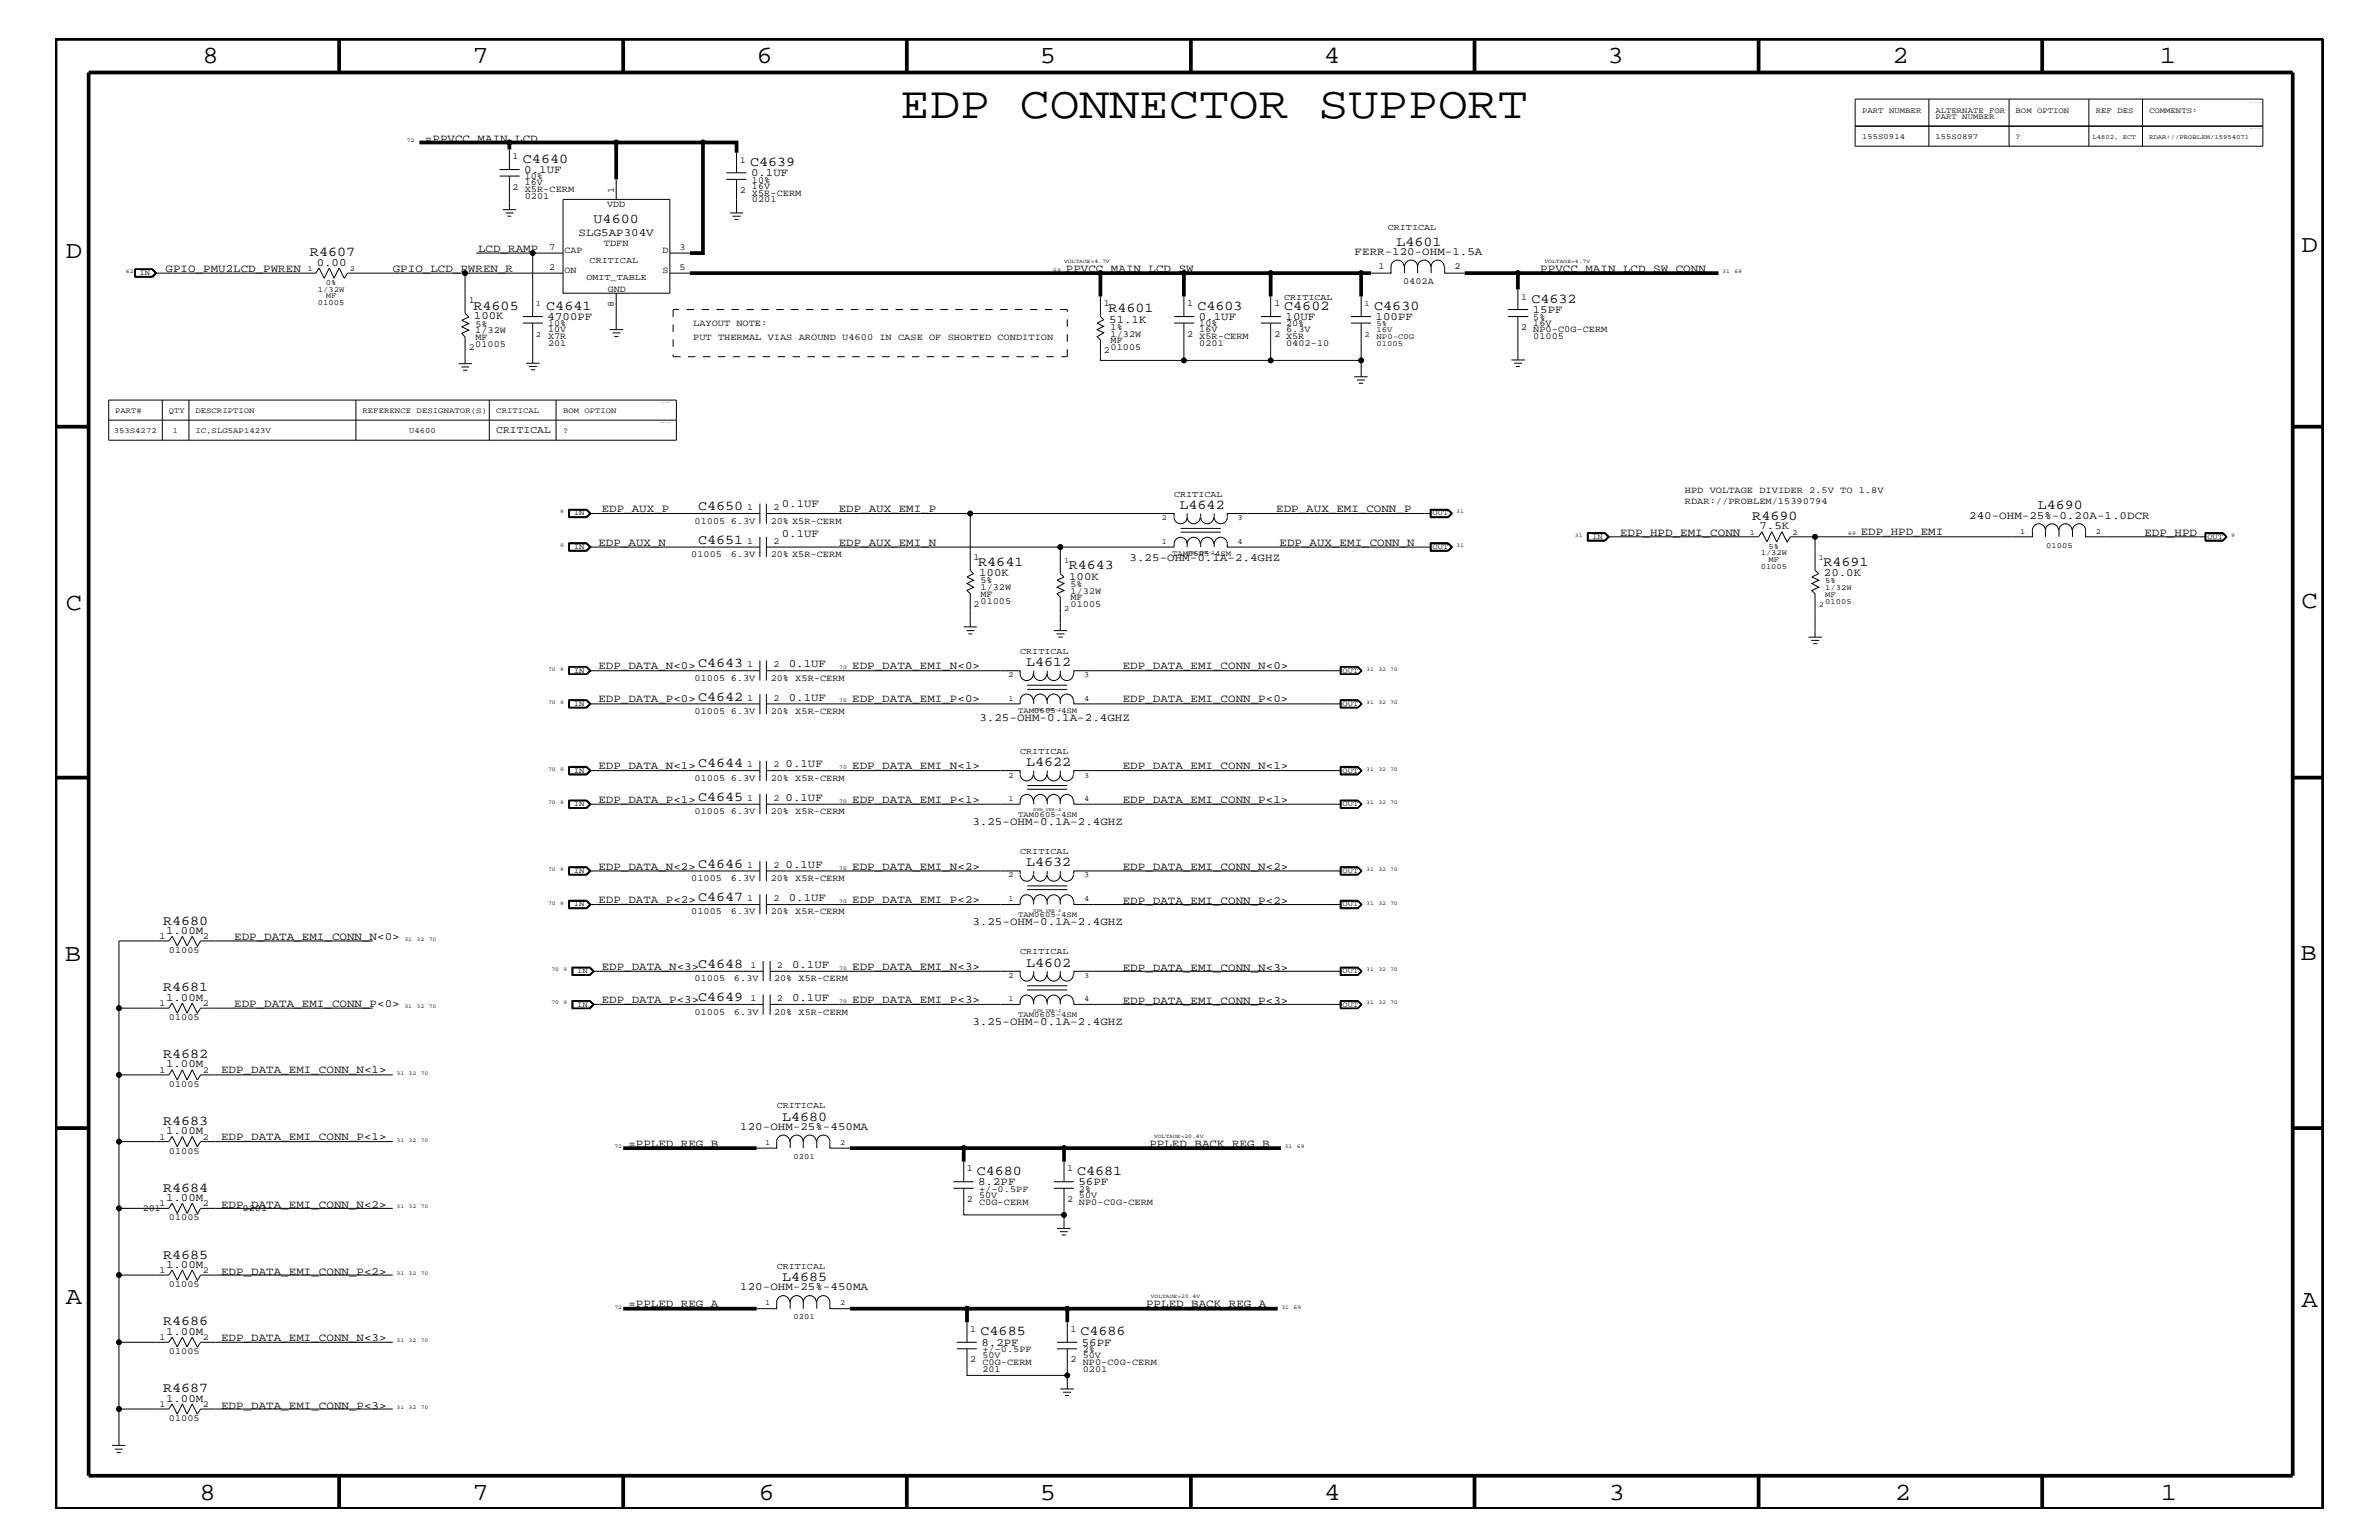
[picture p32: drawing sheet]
<svg xmlns="http://www.w3.org/2000/svg" width="432mm" height="279mm" viewBox="0 0 432 279" stroke-linecap="round" stroke-linejoin="round" font-family="sans-serif">
<defs><g id="words">
<text font-size="8.2" x="163.4" y="21.4">EDP CONNECTOR SUPPORT</text>
<g font-size="4.5">
<text x="36.7" y="11.5">8</text>
<text x="85.8" y="11.5">7</text>
<text x="137.3" y="11.5">6</text>
<text x="188.7" y="11.5">5</text>
<text x="240.3" y="11.5">4</text>
<text x="291.8" y="11.5">3</text>
<text x="343.5" y="11.5">2</text>
<text x="392" y="11.5">1</text>
<text x="11.9" y="46.8">D</text>
<text x="417.7" y="45.7">D</text>
<text x="11.9" y="110.6">C</text>
<text x="417.7" y="110.3">C</text>
<text x="11.8" y="174.3">B</text>
<text x="417.6" y="174.2">B</text>
<text x="11.9" y="236.7">A</text>
<text x="417.7" y="237.1">A</text>
<text x="36.2" y="272.1">8</text>
<text x="85.8" y="272.1">7</text>
<text x="137.7" y="272.1">6</text>
<text x="188.7" y="272.1">5</text>
<text x="240.4" y="272.1">4</text>
<text x="292" y="272.1">3</text>
<text x="343.9" y="272.1">2</text>
<text x="392.2" y="272.1">1</text>
</g>
<g font-size="2.5">
<text x="94.9" y="29.5">C4640</text>
<text x="136.1" y="30.2">C4639</text>
<text x="107.7" y="40.4">U4600</text>
<text x="56.3" y="46.5">R4607</text>
<text x="253.4" y="44.6">L4601</text>
<text x="85.9" y="56.2">R4605</text>
<text x="99.1" y="56.2">C4641</text>
<text x="201.2" y="56.7">R4601</text>
<text x="217.3" y="56.2">C4603</text>
<text x="233.1" y="56.2">C4602</text>
<text x="249.4" y="56.2">C4630</text>
<text x="278" y="55">C4632</text>
<text x="126.7" y="92.6">C4650</text>
<text x="214.1" y="92.3">L4642</text>
<text x="318.1" y="94.3">R4690</text>
<text x="369.9" y="92.4">L4690</text>
<text x="126.7" y="98.7">C4651</text>
<text x="177.5" y="102.7">R4641</text>
<text x="194" y="103.3">R4643</text>
<text x="331" y="102.7">R4691</text>
<text x="126.7" y="121">C4643</text>
<text x="186.2" y="120.8">L4612</text>
<text x="126.7" y="127.1">C4642</text>
<text x="126.7" y="139.2">C4644</text>
<text x="186.2" y="139">L4622</text>
<text x="126.7" y="145.3">C4645</text>
<text x="126.7" y="157.4">C4646</text>
<text x="186.2" y="157.2">L4632</text>
<text x="29.6" y="167.8">R4680</text>
<text x="126.7" y="163.5">C4647</text>
<text x="29.6" y="179.9">R4681</text>
<text x="126.7" y="175.6">C4648</text>
<text x="186.2" y="175.4">L4602</text>
<text x="126.7" y="181.6">C4649</text>
<text x="29.6" y="192">R4682</text>
<text x="141.9" y="203.4">L4680</text>
<text x="29.6" y="204.1">R4683</text>
<text x="177.3" y="213.2">C4680</text>
<text x="195.5" y="213.2">C4681</text>
<text x="29.6" y="216.2">R4684</text>
<text x="29.6" y="228.4">R4685</text>
<text x="141.9" y="232.4">L4685</text>
<text x="29.6" y="240.5">R4686</text>
<text x="178" y="242.3">C4685</text>
<text x="196.1" y="242.3">C4686</text>
<text x="29.6" y="252.6">R4687</text>
</g>
<g font-size="2">
<text x="77.1" y="25.7">=PPVCC_MAIN_LCD</text>
<text x="95.2" y="31.4">0.1UF</text>
<text x="136.3" y="31.9">0.1UF</text>
<text x="86.8" y="45.7">LCD_RAMP</text>
<text x="105" y="42.9">SLG5AP304V</text>
<text x="245.9" y="46.3">FERR-120-OHM-1.5A</text>
<text x="30.1" y="49.3">GPIO_PMU2LCD_PWREN</text>
<text x="57.5" y="48.2">0.00</text>
<text x="71.3" y="49.3">GPIO_LCD_PWREN_R</text>
<text x="193.5" y="49.3">PPVCC_MAIN_LCD_SW</text>
<text x="279.6" y="49.3">PPVCC_MAIN_LCD_SW_CONN</text>
<text x="86" y="57.9">100K</text>
<text x="99.4" y="58">4700PF</text>
<text x="201.3" y="58.5">51.1K</text>
<text x="217.6" y="58">0.1UF</text>
<text x="233.3" y="58">10UF</text>
<text x="249.7" y="58">100PF</text>
<text x="278.2" y="56.8">15PF</text>
<text x="109.2" y="92.9">EDP_AUX_P</text>
<text x="141.9" y="92">0.1UF</text>
<text x="152.2" y="92.9">EDP_AUX_EMI_P</text>
<text x="231.6" y="92.9">EDP_AUX_EMI_CONN_P</text>
<text x="357.4" y="94.2">240-OHM-25%-0.20A-1.0DCR</text>
<text x="108.6" y="99">EDP_AUX_N</text>
<text x="141.9" y="97.4">0.1UF</text>
<text x="152.2" y="99">EDP_AUX_EMI_N</text>
<text x="205" y="101.8">3.25-OHM-0.1A-2.4GHZ</text>
<text x="232.2" y="99">EDP_AUX_EMI_CONN_N</text>
<text x="294" y="97.3">EDP_HPD_EMI_CONN</text>
<text x="319.4" y="96">7.5K</text>
<text x="337.7" y="97.1">EDP_HPD_EMI</text>
<text x="389.2" y="97.3">EDP_HPD</text>
<text x="177.7" y="104.6">100K</text>
<text x="194.1" y="105.2">100K</text>
<text x="331" y="104.6">20.0K</text>
<text x="108.6" y="121.4">EDP_DATA_N&lt;0&gt;</text>
<text x="143.2" y="121">0.1UF</text>
<text x="154.7" y="121.4">EDP_DATA_EMI_N&lt;0&gt;</text>
<text x="203.8" y="121.4">EDP_DATA_EMI_CONN_N&lt;0&gt;</text>
<text x="108.6" y="127.5">EDP_DATA_P&lt;0&gt;</text>
<text x="143.2" y="127.1">0.1UF</text>
<text x="154.7" y="127.5">EDP_DATA_EMI_P&lt;0&gt;</text>
<text x="177.8" y="130.8">3.25-OHM-0.1A-2.4GHZ</text>
<text x="203.8" y="127.5">EDP_DATA_EMI_CONN_P&lt;0&gt;</text>
<text x="108.6" y="139.6">EDP_DATA_N&lt;1&gt;</text>
<text x="142.6" y="139.2">0.1UF</text>
<text x="154.7" y="139.6">EDP_DATA_EMI_N&lt;1&gt;</text>
<text x="203.8" y="139.6">EDP_DATA_EMI_CONN_N&lt;1&gt;</text>
<text x="108.6" y="145.7">EDP_DATA_P&lt;1&gt;</text>
<text x="142.6" y="145.3">0.1UF</text>
<text x="154.7" y="145.7">EDP_DATA_EMI_P&lt;1&gt;</text>
<text x="176.5" y="149.6">3.25-OHM-0.1A-2.4GHZ</text>
<text x="203.8" y="145.7">EDP_DATA_EMI_CONN_P&lt;1&gt;</text>
<text x="108.6" y="157.8">EDP_DATA_N&lt;2&gt;</text>
<text x="142.6" y="157.4">0.1UF</text>
<text x="154.7" y="157.8">EDP_DATA_EMI_N&lt;2&gt;</text>
<text x="203.8" y="157.9">EDP_DATA_EMI_CONN_N&lt;2&gt;</text>
<text x="108.6" y="163.9">EDP_DATA_P&lt;2&gt;</text>
<text x="143.2" y="163.5">0.1UF</text>
<text x="154.7" y="163.9">EDP_DATA_EMI_P&lt;2&gt;</text>
<text x="176.5" y="167.8">3.25-OHM-0.1A-2.4GHZ</text>
<text x="203.8" y="164">EDP_DATA_EMI_CONN_P&lt;2&gt;</text>
<text x="30.1" y="169.4">1.00M</text>
<text x="42.5" y="170.5">EDP_DATA_EMI_CONN_N&lt;0&gt;</text>
<text x="109.2" y="176">EDP_DATA_N&lt;3&gt;</text>
<text x="143.8" y="175.6">0.1UF</text>
<text x="154.7" y="176">EDP_DATA_EMI_N&lt;3&gt;</text>
<text x="203.8" y="176.1">EDP_DATA_EMI_CONN_N&lt;3&gt;</text>
<text x="30.1" y="181.6">1.00M</text>
<text x="42.5" y="182.7">EDP_DATA_EMI_CONN_P&lt;0&gt;</text>
<text x="109.2" y="182.1">EDP_DATA_P&lt;3&gt;</text>
<text x="143.8" y="181.6">0.1UF</text>
<text x="154.7" y="182.1">EDP_DATA_EMI_P&lt;3&gt;</text>
<text x="203.8" y="182.1">EDP_DATA_EMI_CONN_P&lt;3&gt;</text>
<text x="176.5" y="186">3.25-OHM-0.1A-2.4GHZ</text>
<text x="30.1" y="193.7">1.00M</text>
<text x="40.1" y="194.8">EDP_DATA_EMI_CONN_N&lt;1&gt;</text>
<text x="30.1" y="205.8">1.00M</text>
<text x="40.1" y="206.9">EDP_DATA_EMI_CONN_P&lt;1&gt;</text>
<text x="114" y="208.1">=PPLED_REG_B</text>
<text x="134.4" y="205.1">120-OHM-25%-450MA</text>
<text x="208.6" y="208.1">PPLED_BACK_REG_B</text>
<text x="177.5" y="215">8.2PF</text>
<text x="195.7" y="215">56PF</text>
<text x="30.1" y="217.9">1.00M</text>
<text x="40.1" y="219.1">EDP_DATA_EMI_CONN_N&lt;2&gt;</text>
<text x="30.1" y="230.1">1.00M</text>
<text x="40.1" y="231.3">EDP_DATA_EMI_CONN_P&lt;2&gt;</text>
<text x="114" y="237.2">=PPLED_REG_A</text>
<text x="134.4" y="234.1">120-OHM-25%-450MA</text>
<text x="208" y="237.2">PPLED_BACK_REG_A</text>
<text x="30.1" y="242.2">1.00M</text>
<text x="40.1" y="243.4">EDP_DATA_EMI_CONN_N&lt;3&gt;</text>
<text x="178.1" y="244.1">8.2PF</text>
<text x="196.3" y="244.1">56PF</text>
<text x="30.1" y="254.3">1.00M</text>
<text x="40.1" y="255.6">EDP_DATA_EMI_CONN_P&lt;3&gt;</text>
</g>
<text font-size="1.9" x="90.1" y="78.6">CRITICAL</text>
<g font-size="1.7">
<text x="93" y="28.9">1</text>
<text x="134.3" y="29.5">1</text>
<text x="93" y="34.4">2</text>
<text x="95.2" y="32.5">10%</text>
<text x="95.2" y="33.6">16V</text>
<text x="95.3" y="34.8">X5R-CERM</text>
<text x="111.4" y="35" transform="rotate(-90 111.4 35)">1</text>
<text x="134.3" y="35">2</text>
<text x="136.5" y="35.5">X5R-CERM</text>
<text x="136.5" y="33.1">10%</text>
<text x="136.5" y="34.2">16V</text>
<text x="95.3" y="36.1">0201</text>
<text x="110.2" y="37.6">VDD</text>
<text x="136.5" y="36.7">0201</text>
<text x="99.7" y="45.4">7</text>
<text x="102.4" y="45.9">CAP</text>
<text x="109.6" y="44.6">TDFN</text>
<text x="120.2" y="45.9">D</text>
<text x="123.4" y="45.4">3</text>
<text x="99.7" y="49.1">2</text>
<text x="102.4" y="49.6">ON</text>
<text x="110.3" y="52.9">GND</text>
<text x="120.2" y="49.6">S</text>
<text x="123.4" y="49.1">5</text>
<text x="250.2" y="48.9">1</text>
<text x="254.7" y="51.5">0402A</text>
<text x="264" y="48.9">2</text>
<text x="85.1" y="55.1">1</text>
<text x="86.3" y="59.3">5%</text>
<text x="99.5" y="59.2">10%</text>
<text x="111.4" y="55.7" transform="rotate(-90 111.4 55.7)">8</text>
<text x="125.8" y="59.2">LAYOUT NOTE:</text>
<text x="200.3" y="55.6">1</text>
<text x="201.6" y="59.8">1%</text>
<text x="215.5" y="55.6">1</text>
<text x="217.7" y="59.2">10%</text>
<text x="231.3" y="55.6">1</text>
<text x="233.4" y="59.2">20%</text>
<text x="276.1" y="54.4">1</text>
<text x="276.1" y="59.8">2</text>
<text x="278.3" y="59.1">16V</text>
<text x="278.3" y="58">5%</text>
<text x="85.1" y="63.5">2</text>
<text x="86.3" y="62.9">01005</text>
<text x="86.3" y="60.5">1/32W</text>
<text x="86.3" y="61.8">MF</text>
<text x="99.5" y="62.8">201</text>
<text x="99.5" y="61.5">X7R</text>
<text x="99.5" y="60.3">10V</text>
<text x="125.8" y="61.7">PUT THERMAL VIAS AROUND U4600 IN CASE OF SHORTED CONDITION</text>
<text x="200.3" y="64">2</text>
<text x="201.6" y="62.3">MF</text>
<text x="201.6" y="63.4">01005</text>
<text x="201.6" y="61.1">1/32W</text>
<text x="215.5" y="61.1">2</text>
<text x="217.7" y="60.3">16V</text>
<text x="217.7" y="61.5">X5R-CERM</text>
<text x="217.7" y="62.8">0201</text>
<text x="231.3" y="61.1">2</text>
<text x="233.4" y="61.5">X5R</text>
<text x="233.4" y="62.8">0402-10</text>
<text x="233.4" y="60.3">6.3V</text>
<text x="278.3" y="60.3">NP0-C0G-CERM</text>
<text x="278.3" y="61.5">01005</text>
<text x="305.8" y="89.5">HPD VOLTAGE DIVIDER 2.5V TO 1.8V</text>
<text x="126.1" y="95">01005</text>
<text x="132.6" y="95">6.3V</text>
<text x="135.6" y="92.6">1</text>
<text x="139.9" y="95">20% X5R-CERM</text>
<text x="140.4" y="92.6">2</text>
<text x="305.8" y="91.4">RDAR://PROBLEM/15390794</text>
<text x="125.5" y="101">01005</text>
<text x="132.6" y="101">6.3V</text>
<text x="135.6" y="98.7">1</text>
<text x="139.9" y="101">20% X5R-CERM</text>
<text x="140.4" y="98.7">2</text>
<text x="176.7" y="101.6">1</text>
<text x="178" y="105.9">5%</text>
<text x="178" y="107.1">1/32W</text>
<text x="194.3" y="107.7">1/32W</text>
<text x="194.3" y="106.5">5%</text>
<text x="176.7" y="110.2">2</text>
<text x="178" y="108.3">MF</text>
<text x="178" y="109.5">01005</text>
<text x="194.3" y="110.2">01005</text>
<text x="194.3" y="108.9">MF</text>
<text x="126.1" y="123.5">01005</text>
<text x="132.6" y="123.5">6.3V</text>
<text x="135.6" y="121">1</text>
<text x="139.9" y="123.5">20% X5R-CERM</text>
<text x="140.4" y="121">2</text>
<text x="126.1" y="129.6">01005</text>
<text x="132.6" y="129.6">6.3V</text>
<text x="135.6" y="127.1">1</text>
<text x="139.9" y="129.6">20% X5R-CERM</text>
<text x="140.4" y="127.1">2</text>
<text x="126.1" y="141.7">01005</text>
<text x="132.6" y="141.7">6.3V</text>
<text x="135.6" y="139.2">1</text>
<text x="139.9" y="141.7">20% X5R-CERM</text>
<text x="140.4" y="139.2">2</text>
<text x="126.1" y="147.7">01005</text>
<text x="132.6" y="147.7">6.3V</text>
<text x="135.6" y="145.3">1</text>
<text x="139.9" y="147.7">20% X5R-CERM</text>
<text x="140.4" y="145.3">2</text>
<text x="125.5" y="159.9">01005</text>
<text x="132.6" y="159.9">6.3V</text>
<text x="135.6" y="157.4">1</text>
<text x="139.9" y="159.9">20% X5R-CERM</text>
<text x="140.4" y="157.4">2</text>
<text x="125.5" y="165.9">01005</text>
<text x="132.6" y="165.9">6.3V</text>
<text x="135.6" y="163.5">1</text>
<text x="139.9" y="165.9">20% X5R-CERM</text>
<text x="140.4" y="163.5">2</text>
<text x="29" y="170.4">1</text>
<text x="30.6" y="172.9">01005</text>
<text x="36.8" y="170.4">2</text>
<text x="126.1" y="178">01005</text>
<text x="133.2" y="178">6.3V</text>
<text x="136.2" y="175.6">1</text>
<text x="140.5" y="178">20% X5R-CERM</text>
<text x="141" y="175.6">2</text>
<text x="29" y="182.5">1</text>
<text x="30.6" y="185">01005</text>
<text x="36.8" y="182.5">2</text>
<text x="126.1" y="184.1">01005</text>
<text x="133.2" y="184.1">6.3V</text>
<text x="136.2" y="181.6">1</text>
<text x="140.5" y="184.1">20% X5R-CERM</text>
<text x="141" y="181.6">2</text>
<text x="29" y="194.7">1</text>
<text x="30.6" y="197.2">01005</text>
<text x="36.8" y="194.7">2</text>
<text x="29" y="206.8">1</text>
<text x="30.6" y="209.3">01005</text>
<text x="36.8" y="206.8">2</text>
<text x="175.5" y="212.5">1</text>
<text x="193.7" y="212.5">1</text>
<text x="25.9" y="219.7">201</text>
<text x="29" y="218.9">1</text>
<text x="30.6" y="221.4">01005</text>
<text x="36.8" y="218.9">2</text>
<text x="44" y="219.7">0201</text>
<text x="175.5" y="218">2</text>
<text x="177.7" y="217.3">50V</text>
<text x="177.7" y="218.6">C0G-CERM</text>
<text x="177.7" y="216.2">+/-0.5PF</text>
<text x="193.7" y="218">2</text>
<text x="195.8" y="218.6">NP0-C0G-CERM</text>
<text x="195.8" y="217.3">50V</text>
<text x="195.8" y="216.2">2%</text>
<text x="29" y="231">1</text>
<text x="30.6" y="233.5">01005</text>
<text x="36.8" y="231">2</text>
<text x="29" y="243.1">1</text>
<text x="30.6" y="245.6">01005</text>
<text x="36.8" y="243.1">2</text>
<text x="176.1" y="241.7">1</text>
<text x="178.3" y="245.3">+/-0.5PF</text>
<text x="194.3" y="241.7">1</text>
<text x="196.5" y="245.3">2%</text>
<text x="176.1" y="247.1">2</text>
<text x="178.3" y="247.6">C0G-CERM</text>
<text x="178.3" y="248.9">201</text>
<text x="178.3" y="246.4">50V</text>
<text x="194.3" y="247.1">2</text>
<text x="196.5" y="248.9">0201</text>
<text x="196.5" y="247.6">NP0-C0G-CERM</text>
<text x="196.5" y="246.4">50V</text>
<text x="29" y="255.2">1</text>
<text x="30.6" y="257.8">01005</text>
<text x="36.8" y="255.2">2</text>
</g>
<g font-size="1.6">
<text x="251.9" y="41.7">CRITICAL</text>
<text x="107" y="47.7">CRITICAL</text>
<text x="106.4" y="50.7">OMIT_TABLE</text>
<text x="233.1" y="54.4">CRITICAL</text>
<text x="213.1" y="90.1">CRITICAL</text>
<text x="185.2" y="118.6">CRITICAL</text>
<text x="185.2" y="136.8">CRITICAL</text>
<text x="185.2" y="155">CRITICAL</text>
<text x="185.2" y="173.2">CRITICAL</text>
<text x="141" y="201">CRITICAL</text>
<text x="141" y="230.2">CRITICAL</text>
</g>
<g font-size="1.4">
<text x="338" y="20.4">PART NUMBER</text>
<text x="351.3" y="20.4">ALTERNATE FOR</text>
<text x="351.3" y="21.6">PART NUMBER</text>
<text x="365.8" y="20.4">BOM OPTION</text>
<text x="380.4" y="20.4">REF DES</text>
<text x="390.1" y="20.4">COMMENTS:</text>
<text x="338" y="25.3">155S0914</text>
<text x="351.3" y="25.3">155S0897</text>
<text x="365.8" y="25.3">?</text>
<text x="25.3" y="49.9">IN</text>
<text x="55.8" y="49.1">1</text>
<text x="57.7" y="52.9">1/32W</text>
<text x="59.1" y="51.7">0%</text>
<text x="63.5" y="49.1">2</text>
<text x="57.7" y="55.3">01005</text>
<text x="59.1" y="54.1">MF</text>
<text x="97.3" y="55.6">1</text>
<text x="247.6" y="55.6">1</text>
<text x="249.9" y="59.2">5%</text>
<text x="97.3" y="61.1">2</text>
<text x="247.6" y="61.1">2</text>
<text x="249.9" y="62.8">01005</text>
<text x="249.9" y="61.5">NP0-C0G</text>
<text x="249.9" y="60.3">16V</text>
<text x="20.9" y="75">PART#</text>
<text x="30.6" y="75">QTY</text>
<text x="35.5" y="75">DESCRIPTION</text>
<text x="65.8" y="75">REFERENCE DESIGNATOR(S)</text>
<text x="90.1" y="75">CRITICAL</text>
<text x="102.2" y="75">BOM OPTION</text>
<text x="20.7" y="78.6">353S4272</text>
<text x="31.4" y="78.6">1</text>
<text x="35.5" y="78.6">IC,SLG5AP1423V</text>
<text x="74.3" y="78.6">U4600</text>
<text x="102.2" y="78.6">?</text>
<text x="104.1" y="93.5">IN</text>
<text x="210.9" y="94.3">2</text>
<text x="224.6" y="94.3">3</text>
<text x="260" y="93.5">OUT</text>
<text x="104.1" y="99.6">IN</text>
<text x="210.9" y="98.7">1</text>
<text x="212.7" y="101">TAM0605-4SM</text>
<text x="224.6" y="98.7">4</text>
<text x="260" y="99.6">OUT</text>
<text x="289" y="97.7">IN</text>
<text x="317.6" y="97.1">1</text>
<text x="319.6" y="100.8">1/32W</text>
<text x="321" y="99.6">5%</text>
<text x="325.4" y="97.1">2</text>
<text x="330.1" y="101.6">1</text>
<text x="366.7" y="96.8">1</text>
<text x="371.4" y="99.3">01005</text>
<text x="380.4" y="96.8">2</text>
<text x="400.6" y="97.7">OUT</text>
<text x="193.1" y="102.2">1</text>
<text x="319.6" y="103.2">01005</text>
<text x="321" y="102.1">MF</text>
<text x="331.3" y="105.9">5%</text>
<text x="331.3" y="107.1">1/32W</text>
<text x="193.1" y="110.8">2</text>
<text x="330.1" y="110.2">2</text>
<text x="331.3" y="108.3">MF</text>
<text x="331.3" y="109.5">01005</text>
<text x="104.1" y="122">IN</text>
<text x="183" y="122.9">2</text>
<text x="196.8" y="122.9">3</text>
<text x="243.7" y="122">OUT</text>
<text x="104.1" y="128">IN</text>
<text x="183" y="127.1">1</text>
<text x="184.8" y="129.4">TAM0605-4SM</text>
<text x="196.8" y="127.1">4</text>
<text x="243.7" y="128">OUT</text>
<text x="104.1" y="140.2">IN</text>
<text x="183" y="141.1">2</text>
<text x="196.8" y="141.1">3</text>
<text x="243.7" y="140.2">OUT</text>
<text x="104.1" y="146.2">IN</text>
<text x="183" y="145.3">1</text>
<text x="184.8" y="148.2">TAM0605-4SM</text>
<text x="196.8" y="145.3">4</text>
<text x="243.7" y="146.2">OUT</text>
<text x="104.1" y="158.4">IN</text>
<text x="183" y="159.2">2</text>
<text x="196.8" y="159.2">3</text>
<text x="243.7" y="158.4">OUT</text>
<text x="104.1" y="164.5">IN</text>
<text x="183" y="163.5">1</text>
<text x="184.8" y="166.4">TAM0605-4SM</text>
<text x="196.8" y="163.5">4</text>
<text x="243.7" y="164.5">OUT</text>
<text x="104.7" y="176.6">IN</text>
<text x="183" y="177.4">2</text>
<text x="196.8" y="177.4">3</text>
<text x="243.7" y="176.6">OUT</text>
<text x="104.7" y="182.7">IN</text>
<text x="183" y="181.6">1</text>
<text x="184.8" y="184.6">TAM0605-4SM</text>
<text x="196.8" y="181.6">4</text>
<text x="243.7" y="182.7">OUT</text>
<text x="138.9" y="207.7">1</text>
<text x="152.5" y="207.7">2</text>
<text x="144" y="210.3">0201</text>
<text x="138.9" y="236.8">1</text>
<text x="144" y="239.4">0201</text>
<text x="152.5" y="236.8">2</text>
</g>
<g font-size="1.2">
<text x="379.8" y="25.3">L4602, ECT</text>
<text x="390.1" y="25.3">RDAR://PROBLEM/15954071</text>
</g>
<g font-size="1">
<text x="73.8" y="25.9">72</text>
<text x="193.1" y="47.7">VOLTAGE=4.7V</text>
<text x="280.3" y="47.7">VOLTAGE=4.7V</text>
<text x="22.9" y="49.6">62</text>
<text x="191.2" y="49.3">69</text>
<text x="312.6" y="49.6">31</text>
<text x="314.8" y="49.6">69</text>
<text x="101.7" y="93.2">9</text>
<text x="264.3" y="93.2">31</text>
<text x="101.7" y="99.3">9</text>
<text x="264.3" y="99.3">31</text>
<text x="285.8" y="97.4">31</text>
<text x="335.4" y="97.1">69</text>
<text x="405" y="97.4">9</text>
<text x="99.5" y="121.7">70</text>
<text x="101.7" y="121.7">9</text>
<text x="152.3" y="121.4">70</text>
<text x="248" y="121.7">31</text>
<text x="250.2" y="121.7">32 70</text>
<text x="99.5" y="127.7">70</text>
<text x="101.7" y="127.7">9</text>
<text x="152.3" y="127.5">70</text>
<text x="248" y="127.7">31</text>
<text x="250.2" y="127.7">32 70</text>
<text x="99.5" y="139.8">70</text>
<text x="101.7" y="139.8">9</text>
<text x="152.3" y="139.6">70</text>
<text x="248" y="139.8">31</text>
<text x="250.2" y="139.8">32 70</text>
<text x="99.5" y="145.9">70</text>
<text x="101.7" y="145.9">9</text>
<text x="152.3" y="145.7">70</text>
<text x="248" y="145.9">31</text>
<text x="250.2" y="145.9">32 70</text>
<text x="99.5" y="158">70</text>
<text x="101.7" y="158">9</text>
<text x="152.3" y="157.8">70</text>
<text x="248" y="158">31</text>
<text x="250.2" y="158">32 70</text>
<text x="99.5" y="164.1">70</text>
<text x="101.7" y="164.1">9</text>
<text x="152.3" y="163.9">70</text>
<text x="248" y="164.1">31</text>
<text x="250.2" y="164.1">32 70</text>
<text x="73.4" y="170.7">31</text>
<text x="75.6" y="170.7">32</text>
<text x="77.8" y="170.7">70</text>
<text x="100.1" y="176.2">70</text>
<text x="102.3" y="176.2">9</text>
<text x="152.3" y="176">70</text>
<text x="248" y="176.2">31</text>
<text x="250.2" y="176.2">32 70</text>
<text x="73.4" y="182.9">31</text>
<text x="75.6" y="182.9">32</text>
<text x="77.8" y="182.9">70</text>
<text x="100.1" y="182.2">70</text>
<text x="102.3" y="182.2">9</text>
<text x="152.3" y="182.1">70</text>
<text x="248" y="182.2">31</text>
<text x="250.2" y="182.2">32 70</text>
<text x="72" y="195">31</text>
<text x="74.2" y="195">32</text>
<text x="76.4" y="195">70</text>
<text x="72" y="207.1">31</text>
<text x="74.2" y="207.1">32</text>
<text x="76.4" y="207.1">70</text>
<text x="111.5" y="208.3">72</text>
<text x="209.5" y="206.5">VOLTAGE=20.4V</text>
<text x="233.2" y="208.3">31</text>
<text x="235.4" y="208.3">69</text>
<text x="72" y="219.2">31</text>
<text x="74.2" y="219.2">32</text>
<text x="76.4" y="219.2">70</text>
<text x="72" y="231.3">31</text>
<text x="74.2" y="231.3">32</text>
<text x="76.4" y="231.3">70</text>
<text x="111.5" y="237.4">72</text>
<text x="208.9" y="235.6">VOLTAGE=20.4V</text>
<text x="232.6" y="237.4">31</text>
<text x="234.8" y="237.4">69</text>
<text x="72" y="243.5">31</text>
<text x="74.2" y="243.5">32</text>
<text x="76.4" y="243.5">70</text>
<text x="72" y="255.6">31</text>
<text x="74.2" y="255.6">32</text>
<text x="76.4" y="255.6">70</text>
</g>
<g font-size=".8">
<text x="215.4" y="100.5">SYM_VER-2</text>
<text x="187.5" y="129.1">SYM_VER-2</text>
<text x="187.5" y="147.2">SYM_VER-2</text>
<text x="187.5" y="165.4">SYM_VER-2</text>
<text x="187.5" y="183.6">SYM_VER-2</text>
</g>
</g></defs>
<g fill="none" stroke="#000" stroke-width=".18">
<path d="M336.7 18h74v8.5h-74zM350.1 18v8.5M364.7 18v8.5M379.1 18v8.5M388.9 18v8.5M90.7 31.9h3.6M90.7 30.8h3.6M91.3 38h2.3M91.8 38.6h1.4M92.1 39.2h.7M92.5 27.1v3.7M92.5 31.9v6.1"/>
<path d="M102.2 36.2h19.4v17h-19.4zM111.8 32.5v3.7M131.8 32.5h3.7M131.8 31.4h3.7M132.5 38.6h2.4M132.9 39.2h1.6M133.4 39.8h.6M133.7 27.7v3.7M133.7 32.5v6.1M336.7 22.9h74M24.5 48.8h3.2l.7 .8-.7 .7h-3.2zM27.6 48.9h-3v1.3h3"/>
<path d="M27.6 48.9l.7 .7-.7 .6M27.6 48.9l.6 .7M27.7 48.8l.7 .8-.7 .6h-3.2M28.2 49.6l-.6 .6M28.2 49.6h29.1l.6-1 .9 1.9 1-1.9 .8 1.9 1-1.9 .9 1.9 .6-.9h39.1M84.4 49.6v7.2l.7 .7-1.3 .6 1.3 .6-1.3 .6 1.3 .6-1.3 .6 .6 .7v4.8M86.4 45.9h10.3M94.9 57.4h3.7M94.9 58.6h3.7M96.7 58.6v7.3M102.2 45.9h-5.5v11.5M110.7 59.8h2.4"/>
<path d="M111.8 53.2v6.6M121.6 49.6h3.6M121.6 45.9h3.6M199.7 53.8v3.6l.6 .6-1.2 .6 1.2 .6-1.2 .6 1.2 .6-1.2 .7 .6 .6v3.7h15.2v-6.8M213.1 57.4h3.6M213.1 58.6h3.6M214.9 53.8v3.6M228.9 57.4h3.6M228.9 58.6h3.6M230.6 58.6v6.8h16.5v3M230.6 53.8v3.6M245.2 57.4h3.6"/>
<path d="M245.2 58.6h3.6M247.1 53.8v3.6M247.1 58.6v6.8M252.5 48.3v1.3h-3.7M252.5 48.4a1.19 1.19 0 0 1 1.2-1.2 1.19 1.19 0 0 1 1.1 1.2M254.9 48.4a1.19 1.19 0 0 1 1.2-1.2 1.19 1.19 0 0 1 1.2 1.2 1.19 1.19 0 0 1 1.2-1.2 1.19 1.19 0 0 1 1.2 1.2M254.9 48.3v1.3M257.3 48.3v1.3M259.8 48.4a1.19 1.19 0 0 1 1.1-1.2 1.19 1.19 0 0 1 1.2 1.2M259.8 48.3v1.3M262.2 48.3v1.3h3.7M273.7 57.4h3.7"/>
<path d="M273.7 56.2h3.7M275.5 52.5v3.7M275.5 57.4v7.9M19.7 72.6h103.1v7.3h-103.1zM19.7 76.2h103.1M29.5 72.6v7.3M34.3 72.6v7.3M64.6 72.6v7.3M83.2 66h2.5M83.7 66.6h1.5M84.1 67.2h.7M88.8 72.6v7.3"/>
<path d="M95.5 65.9h2.5M96 66.5h1.5M96.4 67.1h.7M100.9 72.6v7.3M111.2 60.4h1.4M111.5 61.1h.8M214.9 65.4h15.7M245.8 68.4h2.4M246.3 68.9h1.4M246.6 69.5h.8M274.3 65.3h2.5M274.8 65.9h1.5"/>
<path d="M275.2 66.5h.6M103.2 92.4h3.3l.8 .8-.8 .7h-3.3zM103.2 98.5h3.3l.8 .8-.8 .7h-3.3zM103.3 98.5v1.4h3.1l.8-.6-.8-.8M103.3 99.9h3.1M103.3 98.6h3.1l.7 .7-.7 .6M103.4 92.6h3l.6 .6-.6 .6h-3zM106.4 92.5h-3.1v1.3h3.1M106.4 92.5l.7 .7-.7 .6M106.4 92.5l.8 .7-.8 .6M107 99.3l-.6-.6h-3v1.2M107 93.2h30.9"/>
<path d="M107 99.3h30.9M107 99.3l-.6 .6M137.9 91.4v3.6M137.9 97.4v3.6M139.1 93.2h74v.6M139.1 91.4v3.6M139.1 97.4v3.6M176.1 93.2v10.3l.6 .6-1.2 .6 1.2 .6-1.2 .6 1.2 .6-1.2 .6 .6 .6v6M192.4 99.3v4.8l.7 .6-1.2 .6 1.2 .6-1.2 .6 1.2 .6-1.2 .6 .5 .6v6.1M213.1 93.8a1.19 1.19 0 0 0 1.2 1.2 1.19 1.19 0 0 0 1.2-1.2 1.19 1.19 0 0 0 1.2 1.2 1.19 1.19 0 0 0 1.1-1.2M214.3 95.9h7.3M214.3 96.5h7.3"/>
<path d="M215.5 98.7a1.19 1.19 0 0 1 1.2-1.2 1.19 1.19 0 0 1 1.1 1.2M215.5 98.7a1.19 1.19 0 0 0-1.2-1.2 1.19 1.19 0 0 0-1.2 1.2v.6h-74M215.5 93.2v.6M215.5 98.7v.6M217.9 93.8a1.19 1.19 0 0 0 1.2 1.2 1.19 1.19 0 0 0 1.2-1.2M217.9 93.2v.6M220.3 98.7a1.19 1.19 0 0 0-1.2-1.2 1.19 1.19 0 0 0-1.2 1.2v.6M220.4 99.3a1.28 1.28 0 0 1 .4-1.5 1.28 1.28 0 0 1 1.5-.1 1.51 1.51 0 0 1 .5 1.6h37M220.4 93.8a1.19 1.19 0 0 0 1.2 1.2 1.19 1.19 0 0 0 1.2-1.2M220.4 93.2v.6M259.6 92.4h3.3l.8 .8-.8 .7h-3.3zM259.6 98.5h3.3l.8 .8-.8 .7h-3.3z"/>
<path d="M259.7 98.5v1.4h3.1l.8-.6-.8-.8M259.7 99.9h3.1M259.7 98.6h3.1l.7 .7-.7 .6M259.8 93.2h-37v.6M259.8 92.6h3l.6 .6-.6 .6h-3zM259.8 99.9v-1.2h3l.6 .6-.6 .6M262.8 92.5h-3.1v1.3h3.1M262.8 92.5l.8 .7-.8 .6M262.8 92.5l.7 .7-.7 .6M288.1 96.6h3.2l.8 .8-.8 .8h-3.2zM288.1 96.7h3.2M288.2 96.7v1.4h3.1l.6-.7-.6-.7"/>
<path d="M288.3 96.8h3l.5 .6-.5 .6h-3zM291.3 96.7l.7 .7-.7 .8M291.8 97.4h27.4l.6-.9 .9 1.8 .9-1.8 .9 1.8 .9-1.8 1 1.8M324.4 98.4l.6-1h4.4v6.1l.7 .6-1.3 .6 1.3 .6-1.3 .6 1.3 .6-1.3 .6 .6 .6v7.9M371.3 96.2a1.19 1.19 0 0 0-1.2-1.2 1.19 1.19 0 0 0-1.2 1.2v1.2h-39.5M371.3 96.2a1.19 1.19 0 0 1 1.1-1.2 1.19 1.19 0 0 1 1.2 1.2M371.3 96.2v1.2M376.1 96.2a1.19 1.19 0 0 0-1.2-1.2 1.19 1.19 0 0 0-1.2 1.2v1.2M376.2 97.4v-1.2a1.19 1.19 0 0 1 1.2-1.2 1.19 1.19 0 0 1 1.1 1.2v1.2h21.9M400.2 96.6h3.3l.7 .8-.7 .8h-3.3zM400.4 96.8h3l.6 .6-.6 .6h-3zM403.4 96.7l.7 .7-.7 .7h-3.1"/>
<path d="M403.4 96.7h-3.1v1.5M403.4 96.7l.8 .7M404.2 97.4l-.8 .8M137.9 119.8v3.7M139.1 119.8v3.7M174.9 113.7h2.4M175.4 114.4h1.5M175.8 115h.6M191.3 114.4h2.4M191.8 115h1.4M192.1 115.6h.8M328.3 115.6h2.4"/>
<path d="M328.8 116.2h1.4M329.1 116.8h.8M103.2 126.9h3.3l.8 .8-.8 .8h-3.3zM103.2 120.9h3.3l.8 .8-.8 .7h-3.3zM103.2 139.1h3.3l.8 .7-.8 .8h-3.3zM103.3 120.9v1.5M103.3 122.3h3.1M103.3 121h3.1M103.3 139.2h3.1M103.4 127.1h3l.6 .6-.6 .6h-3zM103.4 121v1.3M103.4 139.2v1.2h3l.6-.6"/>
<path d="M106.4 127l.7 .7-.7 .7M106.4 127l.8 .7-.8 .7M106.4 127h-3.1v1.4h3.1M106.4 121l.7 .7-.7 .6M106.4 120.9l.8 .8-.8 .7M106.4 121l.6 .7M106.4 139.2l.7 .6-.7 .7h-3.1M106.4 139.2l.6 .6M107 127.7h30.9M107 121.7h30.9M107 139.8h30.9M107 121.7l-.6 .6"/>
<path d="M137.9 125.9v3.7M137.9 138v3.7M139.1 121.7h46.1a1.28 1.28 0 0 0 .3 1.5 1.28 1.28 0 0 0 1.6 0l.4-.5v-.4M139.1 139.8h46.1v.6M139.1 125.9v3.7M139.1 138v3.7M186.4 124.3h7.3M186.4 125.1h7.3M187.5 127.1a1.19 1.19 0 0 0-1.1-1.2 1.19 1.19 0 0 0-1.2 1.2v.6h-46.1M187.6 121.7a1.28 1.28 0 0 0 .4 1.5 1.28 1.28 0 0 0 1.5 0l.4-.5 .1-.4M187.6 139.8v.6M190 127.1a1.19 1.19 0 0 0-1.2-1.2 1.19 1.19 0 0 0-1.2 1.2v.6"/>
<path d="M190.1 121.7a1.28 1.28 0 0 0 .4 1.5 1.28 1.28 0 0 0 1.5 0l.4-.5v-.4M190.1 139.8v.6M192.4 127.1a1.19 1.19 0 0 0-1.1-1.2 1.19 1.19 0 0 0-1.2 1.2v.6M192.4 127.1a1.19 1.19 0 0 1 1.2-1.2 1.19 1.19 0 0 1 1.2 1.2M192.4 122.3a1.19 1.19 0 0 0 1.2 1.2 1.19 1.19 0 0 0 1.2-1.2M192.4 121.7v.6M192.4 127.1v.6M192.4 139.8v.6M194.9 127.1v.6h48.5M243.2 126.9h3.3l.7 .8-.7 .8h-3.3zM243.2 139.1h3.3l.7 .7-.7 .8h-3.3zM243.3 127h3.2l.6 .7-.6 .7h-3.2z"/>
<path d="M243.3 122.3h3.2M243.3 121h3.2M243.3 139.2h3.2M243.3 120.9v1.5M243.4 121.7h-48.5v.6M243.4 139.8h-48.5v.6M243.4 127.1h3.1l.6 .6-.6 .6h-3.1zM243.4 139.2v1.2h3.1l.6-.6-.6-.6M243.4 121v1.3M246.5 120.9h-3.3v1.5h3.3M246.5 120.9l.7 .8-.7 .7M246.5 120.9l.6 .8"/>
<path d="M246.5 121l.6 .7M246.5 121l.6 .7-.6 .6M246.5 139.2l.6 .6M247.1 139.8l-.6-.7h-3.2v1.5M247.1 139.8l-.6 .7h-3.2M247.1 121.7l-.6 .7M247.1 121.7l-.6 .6M247.1 139.8l-.6 .8M103.2 145.1h3.3l.8 .8-.8 .8h-3.3zM103.2 157.3h3.3l.8 .7-.8 .8h-3.3zM103.3 140.6v-1.5h3.1l.8 .7-.8 .8M103.4 145.3h3l.6 .6-.6 .6h-3z"/>
<path d="M103.4 157.4h3l.6 .6-.6 .6h-3zM106.4 145.2h-3.1v1.4h3.1M106.4 157.3h-3.1v1.4h3.1M106.4 145.2l.7 .7-.7 .7M106.4 145.2l.8 .7-.8 .7M106.4 157.3l.7 .7-.7 .7M106.4 157.3l.8 .7-.8 .7M107 145.9h30.9M107 158h30.9M137.9 144v3.7M137.9 156.2v3.7M139.1 158h46.1v.6"/>
<path d="M139.1 144v3.7M139.1 156.2v3.7M185.2 140.5a1.19 1.19 0 0 0 1.2 1.2 1.19 1.19 0 0 0 1.1-1.2M185.2 158.7a1.19 1.19 0 0 0 1.2 1.2 1.19 1.19 0 0 0 1.1-1.2M186.4 142.5h7.3M186.4 143.2h7.3M187.5 145.3a1.19 1.19 0 0 0-1.1-1.2 1.19 1.19 0 0 0-1.2 1.2v.6h-46.1M187.6 140.5a1.19 1.19 0 0 0 1.2 1.2 1.19 1.19 0 0 0 1.2-1.2M187.6 158.7a1.19 1.19 0 0 0 1.2 1.2 1.19 1.19 0 0 0 1.2-1.2M187.6 158v.6M190 145.3a1.19 1.19 0 0 0-1.2-1.2 1.19 1.19 0 0 0-1.2 1.2v.6M190.1 140.5a1.19 1.19 0 0 0 1.2 1.2 1.19 1.19 0 0 0 1.1-1.2 1.19 1.19 0 0 0 1.2 1.2 1.19 1.19 0 0 0 1.2-1.2"/>
<path d="M190.1 158.7a1.19 1.19 0 0 0 1.2 1.2 1.19 1.19 0 0 0 1.1-1.2 1.19 1.19 0 0 0 1.2 1.2 1.19 1.19 0 0 0 1.2-1.2M190.1 158v.6M192.4 145.3a1.19 1.19 0 0 0-1.1-1.2 1.19 1.19 0 0 0-1.2 1.2v.6M192.4 145.3a1.19 1.19 0 0 1 1.2-1.2 1.19 1.19 0 0 1 1.2 1.2M192.4 145.3v.6M192.4 158v.6M194.9 145.3v.6h48.5M243.2 145.1h3.3l.7 .8-.7 .8h-3.3zM243.2 157.3h3.3l.7 .7-.7 .8h-3.3zM243.3 145.2h3.2l.6 .7-.6 .7h-3.2zM243.3 157.3h3.2l.6 .7-.6 .7h-3.2zM243.4 158h-48.5v.6"/>
<path d="M243.4 145.3h3.1l.6 .6-.6 .6h-3.1zM243.4 157.4h3.1l.6 .6-.6 .6h-3.1zM35.8 171.6l-.9-1.7-.9 1.7-.9-1.7-.9 1.7-1-1.7-.6 .8h-9v24.3h9l.6-.9 1 1.8 .9-1.8 .9 1.8 .9-1.8 .9 1.8 .6-.9h34.9M67.6 170.7h-31.2l-.6 1M103.2 163.4h3.3l.8 .7-.8 .8h-3.3zM103.3 163.4v1.4h3.1l.8-.7-.8-.7M103.3 164.7h3.1M103.3 163.4h3.1l.7 .7-.7 .6M103.8 175.5h3.3l.8 .7-.8 .8h-3.3zM103.9 175.5h3.2l.7 .7-.7 .7h-3.2zM104 175.5v1.4M104 175.6h3l.6 .6"/>
<path d="M107 164.1h30.9M107 164.1l-.6-.6h-3v1.2M107 164.1l-.6 .6M107 175.5l.7 .7-.7 .7M107.6 176.2h30.9M107.6 176.2l-.6 .6h-3M137.9 162.2v3.7M138.5 174.4v3.6M139.1 162.2v3.7M139.8 176.2h45.4a1.28 1.28 0 0 0 .3 1.5 1.28 1.28 0 0 0 1.6 .1l.4-.6v-.4M139.8 174.4v3.6M186.4 160.7h7.3"/>
<path d="M186.4 161.4h7.3M186.4 178.8h7.3M186.4 179.6h7.3M187.5 163.5a1.19 1.19 0 0 0-1.1-1.2 1.19 1.19 0 0 0-1.2 1.2v.6h-46.1M187.6 176.2a1.28 1.28 0 0 0 .4 1.5 1.28 1.28 0 0 0 1.5 .1l.4-.6 .1-.4M190 163.5a1.19 1.19 0 0 0-1.2-1.2 1.19 1.19 0 0 0-1.2 1.2v.6M190.1 176.2a1.28 1.28 0 0 0 .4 1.5 1.28 1.28 0 0 0 1.5 .1l.4-.6v-.4M192.4 163.5a1.19 1.19 0 0 0-1.1-1.2 1.19 1.19 0 0 0-1.2 1.2v.6M192.4 163.5a1.19 1.19 0 0 1 1.2-1.2 1.19 1.19 0 0 1 1.2 1.2M192.4 176.8a1.19 1.19 0 0 0 1.2 1.2 1.19 1.19 0 0 0 1.2-1.2M192.4 163.5v.6M192.4 176.2v.6"/>
<path d="M194.9 163.5v.6h48.5M243.2 163.4h3.3l.7 .7-.7 .8h-3.3zM243.2 175.5h3.3l.7 .7-.7 .8h-3.3zM243.3 164.7h3.2M243.3 163.4v1.4h3.2l.6-.7M243.3 163.4h3.2l.6 .7M243.3 175.5h3.2l.6 .7-.6 .7h-3.2zM243.4 176.2h-48.5v.6M243.4 164.7v-1.2h3.1l.6 .6-.6 .6M243.4 175.6h3.1l.6 .6-.6 .6h-3.1zM246.5 163.4l.6 .7M247.1 164.1l-.6 .6"/>
<path d="M21.6 182.9h9l.6-.9 1 1.8 .9-1.8 .9 1.8 .9-1.8 .9 1.8 .6-.9h31.2M21.6 195v67.2M103.9 181.6v1.4M107 181.6h-3v1.3h3M107 181.6l.7 .6-.7 .7M107 181.6l.6 .6M107.1 181.6h-3.3v1.4h3.3M107.1 181.6l.8 .6-.8 .8M107.1 181.6l.7 .6-.7 .8M107.6 182.2h30.9M107.6 182.2l-.6 .7M138.5 180.5v3.6"/>
<path d="M139.8 180.5v3.6M185.2 181.7a1.19 1.19 0 0 1 1.2-1.2 1.19 1.19 0 0 1 1.1 1.2M185.2 181.6v.6h-45.4M187.6 181.7a1.19 1.19 0 0 1 1.2-1.2 1.19 1.19 0 0 1 1.2 1.2M187.6 181.6v.6M190.1 181.7a1.19 1.19 0 0 1 1.2-1.2 1.19 1.19 0 0 1 1.1 1.2 1.19 1.19 0 0 1 1.2-1.2 1.19 1.19 0 0 1 1.2 1.2M190.1 181.6v.6M192.4 181.6v.6M194.9 181.6v.6h48.5M243.3 182.9h3.2M243.3 181.6h3.2M243.3 181.6v1.4"/>
<path d="M243.4 181.6v1.3M246.5 181.6h-3.3v1.4h3.3M246.5 181.6l.7 .6-.7 .8M246.5 181.6l.6 .6M246.5 181.6l.6 .6-.6 .7M247.1 182.2l-.6 .8M247.1 182.2l-.6 .7M21.6 207.1h9l.6-.9 1 1.9 .9-1.9 .9 1.9 .9-1.9 .9 1.9 .6-1h34.9M21.6 219.2h9l.6-.9 1 1.9 .9-1.9 .9 1.9 .9-1.9 .9 1.9M71.3 219.2h-34.9l-.6 1M143.3 207.1a1.19 1.19 0 0 0-1.1-1.2 1.19 1.19 0 0 0-1.2 1.2v1.2h-3.7M145.8 207.1a1.19 1.19 0 0 0-1.2-1.2 1.19 1.19 0 0 0-1.2 1.2v1.2"/>
<path d="M145.8 207.1a1.19 1.19 0 0 1 1.2-1.2 1.19 1.19 0 0 1 1.2 1.2M145.8 207.1v1.2M148.3 208.3v-1.2a1.19 1.19 0 0 1 1.1-1.2 1.19 1.19 0 0 1 1.2 1.2v1.2h3.7M173.1 215.6h3.6M173.1 214.4h3.6M174.9 215.6v4.8h18.2v-4.8M174.9 210.8v3.6M191.3 215.6h3.6M191.3 214.4h3.6M193.1 210.8v3.6M21.6 231.3h9l.6-.9 1 1.9 .9-1.9 .9 1.9 .9-1.9 .9 1.9M71.3 231.3h-34.9l-.6 1.1"/>
<path d="M143.3 236.2a1.19 1.19 0 0 0-1.1-1.1 1.19 1.19 0 0 0-1.2 1.1v1.2h-3.7M145.8 236.2a1.19 1.19 0 0 0-1.2-1.1 1.19 1.19 0 0 0-1.2 1.1v1.2M145.8 236.2a1.19 1.19 0 0 1 1.2-1.1 1.19 1.19 0 0 1 1.2 1.1M145.8 236.2v1.2M148.3 237.4v-1.2a1.19 1.19 0 0 1 1.1-1.1 1.19 1.19 0 0 1 1.2 1.1v1.2h3.7M175.5 239.9v3.6M191.9 222.9h2.4M192.4 223.5h1.4M192.7 224.1h.8M193.1 220.4v2.5M193.7 239.9v3.6M21.6 243.5h9l.6-.9 1 1.8 .9-1.8 .9 1.8 .9-1.8 .9 1.8"/>
<path d="M21.6 255.6h9l.6-.9 1 1.9 .9-1.9 .9 1.9 .9-1.9 .9 1.9 .6-1h34.9M71.3 243.5h-34.9l-.6 1M173.7 243.5h3.6M173.7 244.7h3.6M175.5 244.7v4.8h18.2v-4.8M191.9 243.5h3.6M191.9 244.7h3.6M192.4 252h2.5M193 252.6h1.4M193.3 253.2h.8M193.7 249.5v2.5M20.3 262.2h2.5"/>
<path d="M20.8 262.9h1.5M21.2 263.5h.7"/>
<circle cx="92.5" cy="25.9" r=".42"/>
<circle cx="111.8" cy="25.9" r=".42"/>
<circle cx="127.6" cy="25.9" r=".42"/>
<circle cx="84.4" cy="49.6" r=".42"/>
<circle cx="96.7" cy="45.9" r=".42"/>
<circle cx="199.7" cy="49.6" r=".42"/>
<circle cx="214.9" cy="49.6" r=".42"/>
<circle cx="230.6" cy="49.6" r=".42"/>
<circle cx="247.1" cy="49.6" r=".42"/>
<circle cx="275.5" cy="49.6" r=".42"/>
<circle cx="214.9" cy="65.4" r=".42"/>
<circle cx="230.6" cy="65.4" r=".42"/>
<circle cx="247.1" cy="65.4" r=".42"/>
<circle cx="176.1" cy="93.2" r=".42"/>
<circle cx="192.4" cy="99.3" r=".42"/>
<circle cx="329.4" cy="97.4" r=".42"/>
<circle cx="21.6" cy="182.9" r=".42"/>
<circle cx="21.6" cy="195" r=".42"/>
<circle cx="21.6" cy="219.2" r=".42"/>
<circle cx="21.6" cy="207.1" r=".42"/>
<circle cx="174.9" cy="208.3" r=".42"/>
<circle cx="193.1" cy="208.3" r=".42"/>
<circle cx="21.6" cy="231.3" r=".42"/>
<circle cx="175.5" cy="237.4" r=".42"/>
<circle cx="193.1" cy="220.4" r=".42"/>
<circle cx="193.7" cy="237.4" r=".42"/>
<circle cx="21.6" cy="243.5" r=".42"/>
<circle cx="21.6" cy="255.6" r=".42"/>
<circle cx="193.7" cy="249.5" r=".42"/>
</g>
<g fill="none" stroke="#000" stroke-width=".68" stroke-linecap="butt">
<path d="M10.1 7.1h411.5v266.7h-411.5zM16.1 13.2h400v254.5h-400zM61.6 7.1v6.1M113.1 7.1v6.1M164.6 7.1v6.1M216.2 7.1v6.1M267.6 7.1v6.1M319.2 7.1v6.1M370.7 7.1v6.1M76.1 25.9h16.4M111.8 25.9h-19.3v1.2M127.6 25.9h-15.8v6.6"/>
<path d="M133.7 27.7v-1.8h-6.1v20h-2.4M125.2 49.6h105.4M199.7 49.6v4.2M214.9 49.6v4.2M247.1 49.6h-16.5v4.2M247.1 49.6h1.7M247.1 49.6v4.2M265.9 49.6h9.6M311.9 49.6h-36.4v2.9M10.1 77.4h6M416.1 77.4h5.5M10.1 141.1h6"/>
<path d="M416.1 141.1h5.5M10.1 204.7h6M113.1 208.3h24.2M154.3 208.3h20.6v2.5M174.9 208.3h57.6M193.1 208.3v2.5M416.1 204.7h5.5M113.1 237.4h24.2M154.3 237.4h21.2v2.5M175.5 237.4h56.4M193.7 237.4v2.5M61.6 267.7v6.1"/>
<path d="M113.1 267.7v6.1M164.6 267.7v6.1M216.2 268v5.8M267.6 267.7v6.1M319.2 267.7v6.1M370.7 267.7v6.1"/>
</g>
<path d="M122.2 56.2v8.5M193.7 56.2h-71.5M122.2 64.7h71.5M193.7 64.7v-8.5" fill="none" stroke="#000" stroke-width=".18" stroke-dasharray="1.4 1.4" stroke-linecap="butt"/>
<g fill="#000">
<circle cx="92.5" cy="25.9" r=".42"/>
<circle cx="111.8" cy="25.9" r=".42"/>
<circle cx="127.6" cy="25.9" r=".42"/>
<circle cx="84.4" cy="49.6" r=".42"/>
<circle cx="96.7" cy="45.9" r=".42"/>
<circle cx="199.7" cy="49.6" r=".42"/>
<circle cx="214.9" cy="49.6" r=".42"/>
<circle cx="230.6" cy="49.6" r=".42"/>
<circle cx="247.1" cy="49.6" r=".42"/>
<circle cx="275.5" cy="49.6" r=".42"/>
<circle cx="214.9" cy="65.4" r=".42"/>
<circle cx="230.6" cy="65.4" r=".42"/>
<circle cx="247.1" cy="65.4" r=".42"/>
<circle cx="176.1" cy="93.2" r=".42"/>
<circle cx="192.4" cy="99.3" r=".42"/>
<circle cx="329.4" cy="97.4" r=".42"/>
<circle cx="21.6" cy="182.9" r=".42"/>
<circle cx="21.6" cy="195" r=".42"/>
<circle cx="21.6" cy="219.2" r=".42"/>
<circle cx="21.6" cy="207.1" r=".42"/>
<circle cx="174.9" cy="208.3" r=".42"/>
<circle cx="193.1" cy="208.3" r=".42"/>
<circle cx="21.6" cy="231.3" r=".42"/>
<circle cx="175.5" cy="237.4" r=".42"/>
<circle cx="193.1" cy="220.4" r=".42"/>
<circle cx="193.7" cy="237.4" r=".42"/>
<circle cx="21.6" cy="243.5" r=".42"/>
<circle cx="21.6" cy="255.6" r=".42"/>
<circle cx="193.7" cy="249.5" r=".42"/>
</g>
<use href="#words"/>
</svg>
